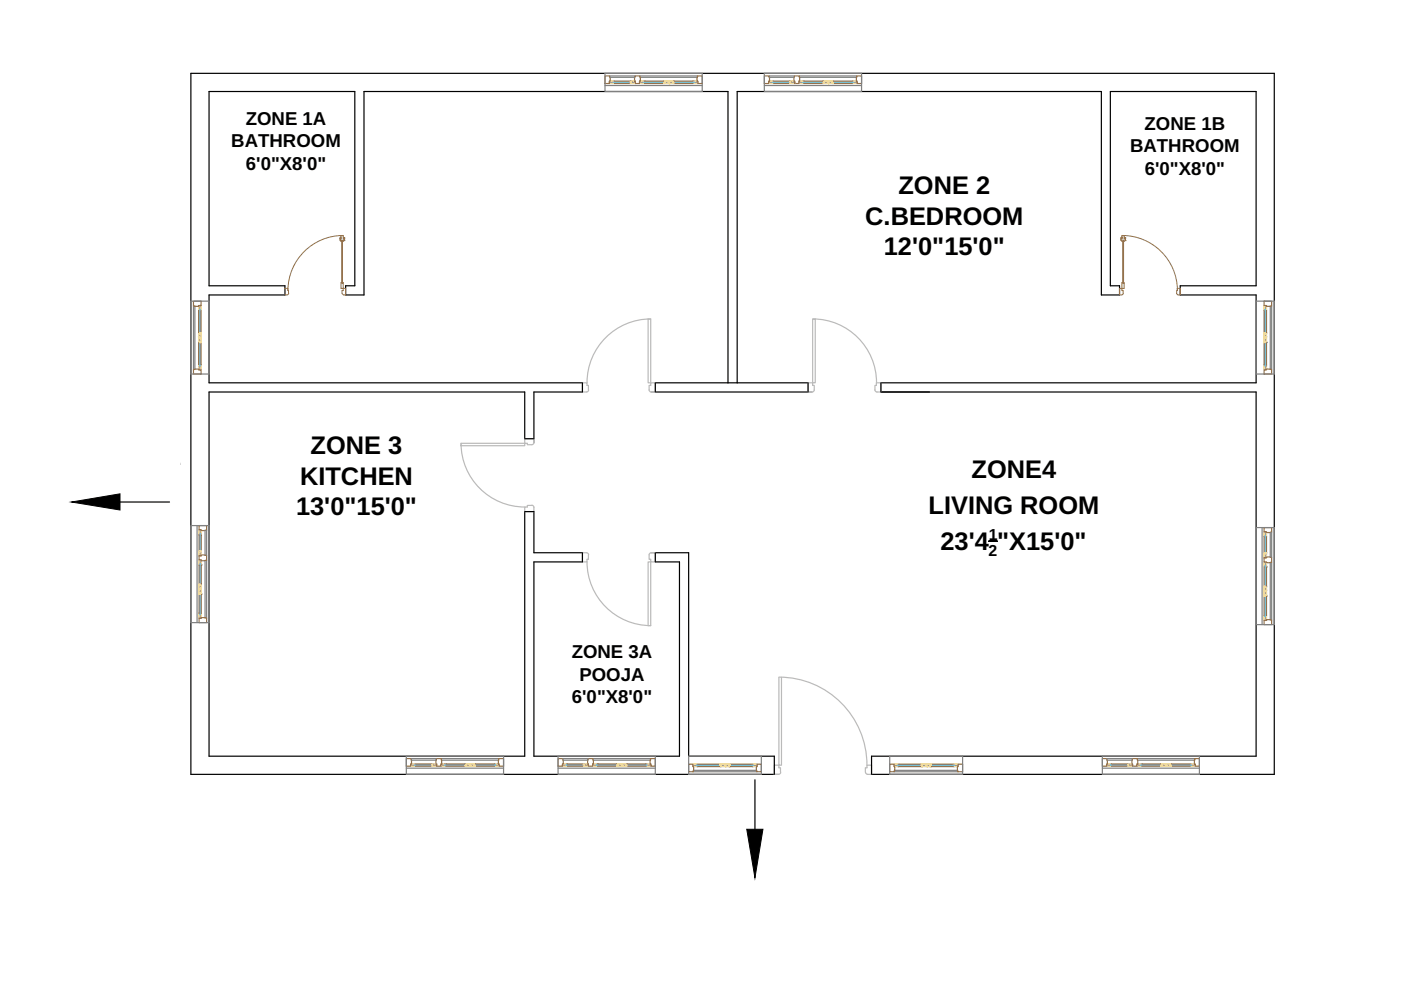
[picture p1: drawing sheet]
<svg xmlns="http://www.w3.org/2000/svg" width="297mm" height="210mm" viewBox="0 0 297 210" stroke-linecap="round" stroke-linejoin="round" font-family="sans-serif">
<defs><g id="words">
<g font-size="5.4">
<text x="190.5" y="41.2">ZONE 2</text>
<text x="183.5" y="47.7">C.BEDROOM</text>
<text x="187.4" y="54.2">12'0&quot;15'0&quot;</text>
<text x="65.9" y="96.3">ZONE 3</text>
<text x="206" y="101.3">ZONE4</text>
<text x="63.6" y="102.8">KITCHEN</text>
<text x="62.8" y="109.2">13'0&quot;15'0&quot;</text>
<text x="196.9" y="109">LIVING ROOM</text>
<text x="199.4" y="116.7">23'4 &quot;X15'0&quot;</text>
</g>
<g font-size="3.9">
<text x="52.1" y="26.5">ZONE 1A</text>
<text x="242.7" y="27.5">ZONE 1B</text>
<text x="49" y="31.3">BATHROOM</text>
<text x="52.1" y="36">6'0&quot;X8'0&quot;</text>
<text x="239.6" y="32.3">BATHROOM</text>
<text x="242.7" y="37">6'0&quot;X8'0&quot;</text>
<text x="121.2" y="139.6">ZONE 3A</text>
<text x="121.3" y="149.1">6'0&quot;X8'0&quot;</text>
<text x="122.9" y="144.4">POOJA</text>
</g>
<g font-size="3.4">
<text x="209.6" y="117.8">2</text>
<text x="209.6" y="114.5">1</text>
</g>
</g></defs>
<!-- layer: 0 -->
<path d="M138.9 81.2h32.4v1.9h-32.4zM154.3 81.2v-61.8h-77.1v43.1h-3.9v-1.9h1.9v-41.2h-30.9v41.2h16.1v1.9h-16.1v18.7h79.2v1.9h-10.3v9.9h-1.9v-9.9h-67v77.2h67v-51.8h1.9v8.7h10.3v1.9h-10.3v41.2h30.9v-41.2h-5.2v-1.9h7.1v43.1h18.2v3.9h-123.7v-148.6h229.7v148.6h-85.4v-3.9h81.5v-77.2h-79.5v-1.9h79.5v-18.7h-16.1v-1.9h16.1v-41.2h-30.9v41.2h2v1.9h-3.9v-43.1h-77.2v61.8M25.4 106.4h10.5M209.6 114.7h1.8M160.1 165.3v10.5" fill="none" stroke="#000" stroke-width=".25"/>
<!-- layer: door -->
<g fill="none" stroke="#bababa" stroke-width=".25">
<path d="M137.4 67.7h.6v13.5h-.6zM138 67.6a13.5 13.5 0 0 0-13.5 13.5M172.3 67.7h.5v13.5h-.5zM172.3 67.6a13.5 13.5 0 0 1 13.5 13.5M97.7 94a13.5 13.5 0 0 0 13.6 13.5M97.7 94h13.6v.5h-13.6zM113.2 93v.9v-.9h-1.9v1h.5v.3h.9l.3-.1 .2-.4M123.5 81.2h1v.5h.3v1l-.2 .4h-1.1zM138.1 83.1h-.3l-.2-.4v-1h.4v-.5h.9v1.9h-.9h.9M171.3 83.1h.9h-.9v-1.9h1v.5h.3v1l-.2 .4h-.2M185.8 81.2h1v1.9h-.9l-.3-.2-.1-1.2h.3zM112.7 107.2h-.9v.3h-.5v1h1.9v-.9"/>
<path d="M112.8 107.1l.2 .1 .2 .4M124.5 119.1a13.5 13.5 0 0 0 13.5 13.5M124.8 117.6l-.2-.3-1.1-.1v1.9h1v-.5h.3v-.9M137.4 119.1h.6v13.5h-.6zM138.1 117.2l-.3 .1-.2 .3M138.9 117.2h-.9h.9v1.9h-.9v-.5h-.4v-.9M165.7 143.6v18.6h-.6v-18.6a18.6 18.6 0 0 1 18.7 18.6M165.5 163.8v-1h-.4v-.6h-.9v2h.9h-.9M165.5 163.7v.3l-.4 .2M183.5 163.8v-1h.3v-.6h1v2h-.9M183.5 163.7l.2 .4 .3 .1"/>
</g>
<g fill="none" stroke="#95704a" stroke-width=".21">
<path d="M72.1 51h.1M72.2 50.5h.1M72.2 50.4h.1M72.2 50.3h.1M72.2 50.3v.2M72.2 50.4l-.1 .6v-.5M72.2 50.3l-.1 .2M72.3 50.3v.3M72.5 51.2h-.2v-1.2h.5v1.2h-.2M72.5 59.9h-.2v1.2h1v1.4h-.4M72.5 51l.1 .1-.1 8.9zM72.5 51h.1"/>
<path d="M72.6 59.9h.2v1.7h-.3v.6M72.8 49.9a11.7 11.7 0 0 0-11.8 11.7M72.8 50.3v.3M72.9 50.3h.1M72.9 50.5h.1M72.9 50.4h.1M72.9 50.3l.2 .2M72.9 50.4l.1 .6 .1-.5M72.9 51h.1M237.7 51h.1M237.8 50.3l-.2 .2 .1 .5 .1-.6M237.8 50.5h.1"/>
<path d="M237.8 50.4h.1M237.8 50.3h.1M237.8 50.3v.2M237.9 50.3v.3M237.9 49.9a11.7 11.7 0 0 1 11.7 11.7M238 51.2h-.1v-1.2h.4v1.2h-.1M238 59.9h-.1v1.7h.2v.6M238 51.1v8.9M238.1 51h.1M238.1 51l.1 9h-.1M238.1 51v.1M238.2 59.9h.1v1.2h-.9v1.4h.4"/>
<path d="M238.3 50.3v.3M238.4 50.5h.1M238.4 50.3l.1 .2M238.5 50.5h.1M238.5 50.4h.1M238.5 50.4l.1 .6M238.5 50.3l.2 .2M238.5 51h.1M238.6 50.5l-.1 .5M61.2 62.2l-.2-1.1h-.6v1.4h.5M61.2 62.2l-.3 .3M72.5 60.1h.1"/>
<path d="M72.6 62.2l.3 .3M238.1 60.1h.1M238.2 62.2l-.4 .3M249.5 62.2l.3 .3M249.5 62.2l.1-1.1h.6v1.4h-.4"/>
</g>
<!-- layer: pillars -->
<g fill="none" stroke="#808080" stroke-width=".25">
<path d="M128.3 15.6h20.6v3.8h-20.6zM128.3 18.1h20.6M129.3 16.1h5.3M129.4 16.4h5.1M135.7 16.1h12.2M135.8 16.4h12M162.1 15.6h20.6v3.8h-20.6zM162.1 18.1h20.6M163.1 16.1h5.3M163.2 16.4h5.1M169.5 16.1h12.2M169.5 16.4h12.1"/>
<path d="M40.5 63.9h3.8v15.4h-3.8zM41 64.9v13.4M41.3 65v13.2M42.3 77.5v.1M42.3 77.4h.1M42.3 77.3h.1M42.3 77v.1M42.3 76.7h.1M42.3 76.3h.1M42.3 76h.1M42.3 75.6l.1 .1M42.3 75.4l.1 .1"/>
<path d="M42.3 75.2v.1M42.3 74.9h.1M42.3 74.5h.1M42.3 74.4h.1M42.3 74.1l.1 .2M42.3 73.9l.1 .2M42.3 73.8h.1M42.3 73.4v.1M42.3 73.3h.1M42.3 73v.1M42.3 72.7h.1M42.3 70.5h.1"/>
<path d="M42.3 70.2h.1M42.3 69.8h.1M42.3 69.4h.1M42.3 69.3h.1M42.3 69.1l.1 .1M42.3 68.7l.1 .1M42.3 68.5l.1 .1M42.3 68.3v.1M42.3 68h.1M42.3 67.8h.1M42.3 67.6h.1M42.3 67.2v.1"/>
<path d="M42.3 66.9h.1M42.3 66.5v.1M42.3 66.1l.1 .2M42.3 65.9l.1 .2M42.3 65.8h.1M42.3 77.5h.1M42.3 77.3l.1 .1M42.3 77.2h.1M42.3 76.8h.1M42.3 76.6l.1 .1-.1-.1M42.3 76.4v.1M42.3 76.4h.1"/>
<path d="M42.3 76.2l.1 .1M42.3 76l.1 .1M42.3 75.7l.1 .1M42.3 75.7h.1M42.3 75.5l.1 .1M42.3 75.5h.1M42.3 75.3l.1 .1M42.3 75.2l.1 .1-.1-.1M42.3 75.1l.1 .1M42.3 75l.1 .1M42.3 74.9l.1 .1M42.3 74.7l.1 .2-.1-.1"/>
<path d="M42.3 74.6l.1 .1M42.3 74.6h.1M42.3 74.4l.1 .1M42.3 74.3h.1M42.3 74.1l.1 .1M42.3 74l.1 .1M42.3 73.9h.1M42.3 73.8l.1 .1M42.3 73.6l.1 .2-.1-.1M42.3 73.5l.1 .1M42.3 73.3l.1 .2M42.3 73.2l.1 .1"/>
<path d="M42.3 72.8l.1 .1M42.3 72.6l.1 .1h-.1M42.3 72.4v.1M42.3 70.7h.1M42.3 70.2l.1 .1M42.3 70l.1 .2-.1-.1M42.3 69.9h.1M42.3 69.7l.1 .1M42.3 69.5l.1 .1M42.3 69.5h.1M42.3 69.2h.1M42.3 69l.1 .1"/>
<path d="M42.3 68.9l.1 .2M42.3 68.8l.1 .1M42.3 68.6l.1 .1M42.3 68.4l.1 .1M42.3 68.3l.1 .1M42.3 68.2l.1 .1M42.3 68.1l.1 .1M42.3 68l.1 .1M42.3 67.9l.1 .1M42.3 67.7l.1 .1M42.3 67.4h.1M42.3 67.3l.1 .1"/>
<path d="M42.3 67.1l.1 .2-.1-.1M42.3 67l.1 .1M42.3 66.9l.1 .1M42.3 66.7l.1 .2M42.3 66.3l.1 .1M42.3 66.1l.1 .1M42.3 66l.1 .1M42.3 65.9h.1M42.3 65.7l.1 .1-.1-.1M42.4 70.8h.1M42.4 65.6h.1M42.4 72.4h.1"/>
<path d="M42.4 76.9h.1M42.4 76.6h.1M42.4 76.2h.1M42.4 75.8v.1M42.4 75.1v.1M42.4 74.7v.1M42.4 73.6v.1M42.4 72.9v.1M42.4 72.6h.1M42.4 70.4h.1M42.4 70v.1M42.4 69.7h.1"/>
<path d="M42.4 68.9v.1M42.4 68.2v.1M42.4 67.5h.1M42.4 67.1v.1M42.4 66.7v.1M42.4 66.4h.1M42.4 65.7h.1M42.4 77.1v.1M42.4 77v.1M42.4 75.9v.1M42.4 73.2h.1M42.4 73v.1"/>
<path d="M42.4 70.6v.1M42.4 70.5h.1M42.4 69.4h.1M42.4 67.7h.1M42.4 67.5v.1M42.4 66.6v.1M42.4 66.5v.1M266.3 63.9h3.9v15.4h-3.9zM268.2 77.3h.1M268.2 76.9h.1M268.2 76.6h.1M268.2 76.2h.1"/>
<path d="M268.2 75.8v.1M268.2 75.1v.1M268.2 74.9h.1M268.2 74.7v.1M268.2 74.4h.1M268.2 73.6v.1M268.2 73.3h.1M268.2 72.9v.1M268.2 72.6h.1M268.2 70.8h.1M268.2 70.4h.1M268.2 70v.1"/>
<path d="M268.2 69.7h.1M268.2 69.3h.1M268.2 68.9v.1M268.2 68.4h.1M268.2 68.2v.1M268.2 67.8v.1M268.2 67.5h.1M268.2 67.1v.1M268.2 66.7v.1M268.2 66.4h.1M268.2 65.7h.1M268.2 77.1v.1"/>
<path d="M268.2 75.9v.1M268.2 73.2h.1M268.2 70.6v.1M268.2 69v.1M268.2 67.7h.1M268.2 66.6v.1M268.2 65.6h.1M268.3 72.4h-.1M268.3 77.6h.1M268.3 77.4h.1M268.3 77v.1M268.3 76.7h.1"/>
<path d="M268.3 76.3h.1M268.3 76h.1M268.3 75.6l-.1 .1M268.3 75.4l-.1 .1M268.3 75.2v.1M268.3 74.5h.1M268.3 74.1l-.1 .2M268.3 73.9l-.1 .2M268.3 73.8h.1M268.3 73.4v.1M268.3 73v.1M268.3 72.7h.1"/>
<path d="M268.3 70.5h.1M268.3 70.2h.1M268.3 69.8h.1M268.3 69.4h.1M268.3 69.1l-.1 .1M268.3 68.7l-.1 .1M268.3 68.5l-.1 .1M268.3 68h.1M268.3 67.6h.1M268.3 67.2v.1M268.3 66.9h.1M268.3 66.5v.1"/>
<path d="M268.3 66.1l-.1 .2M268.3 65.9l-.1 .2M268.3 65.8h.1M268.3 77.5v.1M268.3 77.5h-.1M268.3 77.4h-.1M268.3 77.3l-.1 .1M268.3 77.2h-.1M268.3 77l-.1 .1M268.3 76.9l-.1 .1M268.3 76.8h-.1M268.3 76.6l-.1 .1"/>
<path d="M268.3 76.6h-.1M268.3 76.4v.1M268.3 76.4h-.1M268.3 76.2l-.1 .1M268.3 76l-.1 .1M268.3 75.9l-.1 .1M268.3 75.7l-.1 .1M268.3 75.7h-.1M268.3 75.5l-.1 .1M268.3 75.5h-.1M268.3 75.3l-.1 .1M268.3 75.1l-.1 .2 .1-.1"/>
<path d="M268.3 75l-.1 .1M268.3 74.9l-.1 .1M268.3 74.7l-.1 .2M268.3 74.6l-.1 .1M268.3 74.6h-.1M268.3 74.4l-.1 .1M268.3 74.3h-.1M268.3 74.1l-.1 .1M268.3 74l-.1 .1M268.3 73.9h-.1M268.3 73.8l-.1 .1M268.3 73.7l-.1 .1"/>
<path d="M268.3 73.6l-.1 .1M268.3 73.5l-.1 .1M268.3 73.4l-.1 .1M268.3 73.3l-.1 .1M268.3 73.2l-.1 .1M268.3 73l-.1 .1M268.3 72.9l-.1 .1M268.3 72.8l-.1 .1M268.3 72.6l-.1 .1M268.3 72.4v.1M268.3 70.7h-.1M268.3 70.5h-.1"/>
<path d="M268.3 70.4l-.1 .1M268.3 70.2l-.1 .1M268.3 70.1l-.1 .1M268.3 70l-.1 .1M268.3 69.9h.1M268.3 69.9h-.1M268.3 69.7l-.1 .1M268.3 69.7h-.1M268.3 69.5l-.1 .1M268.3 69.5h-.1M268.3 69.3l-.1 .1M268.3 69.2h-.1"/>
<path d="M268.3 69l-.1 .1M268.3 68.8l-.1 .1M268.3 68.6l-.1 .1M268.3 68.6h-.1M268.3 68.4l-.1 .1M268.3 68.2l-.1 .1M268.3 68.1l-.1 .1M268.3 68l-.1 .1M268.3 67.9l-.1 .1M268.3 67.8l-.1 .2M268.3 67.7l-.1 .1M268.3 67.5l-.1 .1"/>
<path d="M268.3 67.3l-.1 .1M268.3 67.2l-.1 .1M268.3 67.1l-.1 .1M268.3 67h.1M268.3 66.9l-.1 .1M268.3 66.8l-.1 .1M268.3 66.7l-.1 .1M268.3 66.5l-.1 .1M268.3 66.4l-.1 .1M268.3 66.3l-.1 .1M268.3 66.1l-.1 .1M268.3 66l-.1 .1"/>
<path d="M268.3 65.9h-.1M268.3 65.7l-.1 .1M269.3 65v13.2M269.6 64.9v13.4M40.5 111.4h3.8v20.6h-3.8zM41.8 111.4v20.6M43.5 112.5v5.2M43.5 118.9v12.1M43.8 112.4v5.3M43.8 118.8v12.2M266.3 111.9h3.9v20.5h-3.9zM267.6 111.9v20.5"/>
<path d="M269.3 112.9v5.2M269.3 119.3v12.1M269.6 112.8v5.4M269.6 119.2v12.3M86.1 160.3h20.7v3.9h-20.7zM86.1 162.9h20.7M87.2 160.8h5.3M87.2 161.2h5.2M93.6 160.8h12.1M93.6 161.2h12.1M118.3 160.3h20.6v3.9h-20.6zM118.3 162.9h20.6"/>
<path d="M119.3 160.8h5.4M119.4 161.2h5.2M125.7 160.8h12.2M125.8 161.2h12M146 160.3h15.4v3.9h-15.4zM147 163.6h13.4M147.1 163.3h13.3M147.7 162.3h.1M147.7 162.2l.2 .1M147.8 162.2h.1M147.9 162.2h.1M148 162.2v.1"/>
<path d="M148 162.2l.1 .1M148.1 162.3h.1M148.2 162.3l-.1-.1 .2 .1M148.3 162.2h.1M148.3 162.2l.1 .1M148.4 162.2l.1 .1M148.5 162.2v.1M148.5 162.2l.2 .1M148.6 162.2h.1M148.7 162.2h.1M148.8 162.3h.1M148.8 162.2h.1"/>
<path d="M149 162.2h.1M149.1 162.2v.1M149.1 162.2l.2 .1M149.2 162.2l.2 .1M149.3 162.2l.1 .1M149.4 162.2l.1 .1M149.5 162.2v.1M149.6 162.3h.1M149.6 162.3v-.1l.1 .1M149.7 162.2h.1M149.8 162.3h.1M149.9 162.2v.1"/>
<path d="M150 162.2l.1 .1M150.1 162.2h.1M150.2 162.2l.1 .1M150.3 162.3h.1M150.3 162.2l.1 .1M150.4 162.2l.1 .1M150.5 162.2h.1M150.5 162.2l.1 .1M150.6 162.2l.1 .1M150.7 162.2l.1 .1M150.8 162.2l.2 .1M151 162.2v.1"/>
<path d="M151 162.3h.1M151 162.2l.2 .1M151.1 162.2l.1 .1M151.2 162.2h.1M151.3 162.3h.1M151.4 162.3h.1M151.4 162.2h.1M151.6 162.2v.1M151.6 162.2h.1M151.8 162.3h.1M151.8 162.2v.1M151.8 162.2h.1"/>
<path d="M151.9 162.2h.1M152 162.2v.1M152 162.2l.1 .1M152.1 162.3h.1M152.2 162.3l-.1-.1 .2 .1M152.2 162.2h.1M152.4 162.3h.1M152.5 162.2v.1M152.5 162.2l.2 .1M152.6 162.2h.1M152.7 162.2l.1 .1M152.9 162.3h.1"/>
<path d="M154.6 162.3h.1M154.6 162.2v.1M154.6 162.2l.2 .1M154.7 162.2l.1 .1M154.8 162.2h.1M154.9 162.2v.1M154.9 162.2l.1 .1M155 162.3h.1M155 162.2l.2 .1M155.1 162.2l.1 .1M155.2 162.2h.1M155.2 162.2l.2 .1"/>
<path d="M155.4 162.3h.1M155.4 162.2l.1 .1M155.4 162.2l.2 .1M155.5 162.2h.1M155.6 162.2l.2 .1M155.7 162.2l.1 .1M155.8 162.2l.1 .1M155.9 162.2l.1 .1M156 162.2v.1M156 162.2l.2 .1M156.1 162.2l.2 .1M156.2 162.2l.1 .1"/>
<path d="M156.3 162.2l.1 .1M156.5 162.2v.1M156.5 162.2l.1 .1M156.6 162.2h.1M156.7 162.2l.1 .1M156.8 162.3h.1M156.8 162.2l.1 .1M156.9 162.2l.1 .1M157 162.2h.1M157.1 162.2v.1M157.1 162.2l.1 .1M157.2 162.2l.1 .1"/>
<path d="M157.3 162.2l.1 .1M157.3 162.2l.2 .1M157.5 162.2v.1M157.6 162.3h.1M157.6 162.2l.1 .1M157.7 162.2h.1M157.8 162.3h.1M157.9 162.3h.1M157.9 162.2l.2 .1M158 162.2l.1 .1M158.1 162.2h.1M158.2 162.2h.1"/>
<path d="M158.3 162.3h.1M158.3 162.2l.1 .1M158.3 162.2l.2 .1M158.4 162.2h.1M158.5 162.2v.1M158.5 162.2l.1 .1M158.6 162.2l.1 .1M158.7 162.2v.1M158.7 162.2l.1 .1M158.8 162.2l.2 .1M159 162.3h.1M159 162.2l.1 .1"/>
<path d="M159.1 162.2l.1 .1M159.1 162.2h.1M159.2 162.2l.1 .1M159.4 162.3h.1M159.4 162.2l.1 .1M159.4 162.2l.2 .1M159.5 162.2h.1M159.6 162.2h.1M188.6 160.3h15.5v3.9h-15.5zM189.6 163.6h13.5M189.7 163.3h13.3M190.4 162.3h.1"/>
<path d="M190.4 162.2l.1 .1M190.5 162.3h.1M190.5 162.2h.1M190.7 162.2v.1M190.7 162.2l.1 .1M190.8 162.2v.1M190.9 162.3h.1M190.9 162.2h.1M191 162.2h.1M191.1 162.2v.1M191.1 162.2l.1 .1M191.2 162.3h.1"/>
<path d="M191.3 162.3l-.1-.1 .2 .1M191.3 162.2h.1M191.5 162.3h.1M191.5 162.2l.1 .1M191.6 162.2v.1M191.6 162.2l.2 .1M191.7 162.2h.1M191.8 162.2l.1 .1M191.9 162.2v.1M192 162.3h.1M192 162.2l.1 .1M192 162.2l.2 .1"/>
<path d="M192.1 162.2h.1M192.2 162.2v.1M192.2 162.2l.2 .1M192.3 162.2l.1 .1M192.4 162.2l.1 .1M192.4 162.2l.2 .1M192.6 162.2l.1 .1M192.7 162.3h.1M192.7 162.2l.1 .1M192.8 162.2l.1 .1M192.8 162.2h.1M193 162.3h.1"/>
<path d="M193 162.2l.1 .1M193.1 162.2l.1 .1M193.2 162.2h.1M193.3 162.2v.1M193.3 162.2l.1 .1M193.4 162.3h.1M193.4 162.2l.1 .1M193.5 162.2h.1M193.6 162.2l.1 .1M193.7 162.2v.1M193.8 162.3h.1M193.8 162.2l.1 .1"/>
<path d="M193.9 162.2h.1M194 162.3h.1M194.1 162.3h.1M194.2 162.3l-.1-.1 .2 .1M194.3 162.2h.1M194.4 162.3h.1M194.4 162.2l.1 .1M194.5 162.2v.1M194.6 162.2l.1 .1M194.6 162.2h.1M194.7 162.2h.1M194.9 162.3h.1"/>
<path d="M194.9 162.2h.1M195 162.2h.1M195.1 162.2l.1 .1M195.2 162.2l.1 .1M195.2 162.2l.2 .1M195.3 162.2l.1 .1M195.4 162.2l.1 .1M195.5 162.2v.1M197.2 162.2h.1M197.2 162.3h.1M197.3 162.2h.1M197.4 162.3h.1"/>
<path d="M197.4 162.2l.1 .1M197.4 162.2h.1M197.5 162.2h.1M197.6 162.2l.1 .1M197.7 162.2l.1 .1M197.8 162.2l.1 .1M197.9 162.2l.1 .1M198 162.2l.1 .1M198.1 162.2v.1M198.2 162.2l.1 .1M198.2 162.2h.1M198.3 162.2l.1 .1"/>
<path d="M198.4 162.2l.1 .1M198.5 162.3h.1M198.5 162.2l.1 .1M198.5 162.2l.2 .1M198.6 162.2h.1M198.7 162.2l.1 .1M198.8 162.2l.1 .1M198.8 162.2l.2 .1M198.9 162.2l.1 .1M199 162.2l.1 .1M199.1 162.2l.1 .1M199.2 162.3h.1"/>
<path d="M199.2 162.2l.1 .1M199.3 162.2l.1 .1M199.3 162.2h.1M199.5 162.3h.1M199.5 162.2l.1 .1M199.6 162.3h.1M199.6 162.2l.1 .1M199.7 162.2l.1 .1M199.7 162.2h.1M199.8 162.2l.1 .1M199.9 162.3h.1M199.9 162.2l.1 .1"/>
<path d="M200 162.2l.1 .1M200.1 162.2h.1M200.2 162.2v.1M200.2 162.2l.2 .1M200.3 162.2l.1 .1M200.4 162.2l.1 .1M200.4 162.2l.2 .1M200.6 162.2v.1M200.7 162.3h.1M200.7 162.2l.1 .1M200.8 162.2h.1M200.9 162.2l.1 .1"/>
<path d="M201 162.2v.1M201 162.3h.1M201 162.2l.2 .1M201.1 162.2l.1 .1M201.2 162.2h.1M201.3 162.2v.1M201.3 162.2l.1 .1M201.4 162.3h.1M201.4 162.2h.1M201.5 162.2h.1M201.6 162.2l.1 .1M201.7 162.2l.1 .1"/>
<path d="M201.8 162.2v.1M201.8 162.2l.1 .1M201.9 162.2l.1 .1M202 162.2l.1 .1M202.1 162.2v.1M202.1 162.3h.1M202.1 162.2l.2 .1M202.2 162.2h.1M233.7 160.3h20.6v3.9h-20.6zM233.7 162.9h20.6M234.7 160.8h5.4M234.8 161.2h5.2"/>
<path d="M241.1 160.8h12.2M241.2 161.2h12"/>
</g>
<g fill="none" stroke="#989898" stroke-width=".25">
<path d="M129.3 17.2l-.1 .2M129.5 17.2l-.3 .3M129.6 17.2l-.4 .5M129.8 17.2l-.5 .5M130 17.2l-.5 .5M130 17.2h.1M130.1 17.4l.2-.2-.5 .5M130.1 17.2l-.5 .5M130.1 17.5l-.2 .2M130.1 17.2l-.1 .1M130.2 17.2l-.2 .2 .2-.2M130.2 17.4h.1"/>
<path d="M130.3 17.3l-.2 .1 .2-.1M130.3 17.7h-.1M130.3 17.5l-.2 .2M130.3 17.4h-.1M133.6 17.4l.3-.2-.2 .2M133.7 17.2h-.1M133.8 17.2l-.2 .1M133.8 17.5l-.2 .2M133.9 17.4h.1M133.9 17.4h-.1M133.9 17.2l-.1 .2M134.1 17.2l-.2 .3"/>
<path d="M134.2 17.2l-.4 .5M134.4 17.2l-.5 .5M134.5 17.2l-.4 .5M134.7 17.7h.1M134.7 17.5l-.2 .2M134.7 17.4l-.3 .3M134.7 17.2l-.5 .5M135.6 17.2l.5 .5M135.6 17.4l.3 .3M135.6 17.5l.2 .2M135.6 17.7h.1M135.8 17.2l.4 .5"/>
<path d="M135.9 17.2l.5 .5M136.1 17.2l.4 .5M136.2 17.2l.2 .3M136.4 17.2v.1M136.4 17.2l.3 .2M136.4 17.3l.1 .1M136.5 17.5l.2 .2M136.5 17.2l.2 .1M136.6 17.4l-.2-.1 .2 .1M136.6 17.2l.1 .1M136.7 17.2h.1M140.8 17.2h.1"/>
<path d="M140.8 17.4l.2-.1-.2 .1M140.8 17.5h.1M140.8 17.2v.1M140.9 17.2l-.1 .2M140.9 17.2l-.1 .2 .2-.2M140.9 17.5l-.1 .2M141 17.4h.1M141 17.4h-.1M141.1 17.2l-.2 .2M141.2 17.2l-.2 .3M141.4 17.2l-.5 .5M141.5 17.2l-.4 .5"/>
<path d="M141.6 17.3l-.4 .4M141.6 17.2h.1M141.6 17.4l-.2 .3M141.7 17.5l-.2 .2M141.7 17.2l-.1 .2M141.9 17.2l-.2 .2M141.9 17.5l-.1 .2M142 17.6l-.1 .1M142 17.2l-.4 .5M142.2 17.2l-.3 .3M142.4 17.2l-.4 .4M142.5 17.2l-.5 .5"/>
<path d="M142.6 17.2l.2 .2-.2-.2M142.6 17.3l.1 .1M142.6 17.2l-.4 .5M142.6 17.4l-.3 .3M142.7 17.2l.1 .2M142.7 17.5l-.2 .2M142.7 17.4l-.1-.1 .2 .1M142.7 17.2l.1 .1M142.8 17.2h.1M142.8 17.5l-.2 .2M142.8 17.6v.1M146.9 17.2l.2 .2-.2-.2"/>
<path d="M146.9 17.4h.1M146.9 17.5l.2 .2M146.9 17.7h.1M146.9 17.3l.2 .1M146.9 17.3l.1 .1M146.9 17.2l.3 .2-.2-.2M147 17.5l.2 .2M147 17.2l.2 .1M147.1 17.2h.1M147.2 17.3l.3 .4M147.2 17.4l.2 .3M147.2 17.2l.5 .5"/>
<path d="M147.4 17.2l.5 .5M147.5 17.2l.5 .5M147.7 17.2l.3 .3M147.8 17.2l.2 .2M163.1 17.2l-.1 .2M163.3 17.2l-.3 .3M163.4 17.2l-.4 .5M163.6 17.2l-.5 .5M163.7 17.2l-.5 .5M163.8 17.3l.1-.1-.5 .5M163.8 17.2h.1M163.9 17.4l.1-.2-.5 .5"/>
<path d="M163.9 17.5l-.2 .2M164 17.2l-.2 .2 .2-.2M164 17.4h.1M164 17.3v.1M164 17.7h.1M164 17.5l-.1 .2M167.4 17.4l.2-.2-.1 .2M167.5 17.2h-.1M167.6 17.2l-.2 .1M167.6 17.5l-.2 .2M167.6 17.4h.1M167.6 17.3v.1"/>
<path d="M167.7 17.2l-.1 .1M167.9 17.2l-.3 .3M168 17.2l-.4 .5M168.2 17.2l-.5 .5M168.3 17.2l-.4 .5M168.5 17.7h-.1M168.5 17.5l-.2 .2M168.5 17.4l-.4 .3M168.5 17.2l-.5 .5M169.4 17.2l.5 .5M169.4 17.4l.3 .3M169.4 17.5l.2 .2"/>
<path d="M169.4 17.7h.1M169.5 17.2l.5 .5M169.7 17.2l.5 .5M169.8 17.2l.5 .5M170 17.2l.2 .3M170.1 17.2l.1 .1M170.2 17.2l.2 .2M170.2 17.3l.1 .1M170.3 17.5l.1 .2M170.3 17.2l.1 .1M170.3 17.4l-.1-.1 .2 .1M170.4 17.2h.1"/>
<path d="M174.5 17.2v.1M174.5 17.3l.2-.1-.2 .2M174.6 17.5h-.1M174.7 17.2l-.2 .2 .3-.2M174.7 17.5l-.2 .2M174.8 17.4h.1M174.8 17.2l-.2 .2M175 17.2l-.2 .3M175.2 17.2l-.5 .5M175.3 17.2l-.5 .5M175.3 17.3l-.3 .4M175.4 17.2h-.1"/>
<path d="M175.5 17.5l-.2 .2M175.5 17.2l-.1 .2M175.7 17.2l-.6 .5M175.7 17.5l-.1 .2M175.8 17.6l-.1 .1M175.8 17.2l-.4 .5M176 17.2l-.3 .3M176.1 17.2l-.3 .4M176.3 17.2l-.5 .5M176.4 17.3l.2 .1M176.4 17.4h.1M176.4 17.4l-.3 .3"/>
<path d="M176.5 17.5l-.2 .2M176.6 17.2h.1M176.6 17.4l-.2-.2 .2 .2-.2-.2-.5 .5M176.6 17.3l-.1-.1 .1 .1M176.6 17.5l-.2 .2M176.6 17.6v.1M180.7 17.2l.2 .2zM180.7 17.4h.1M180.7 17.5l.2 .2M180.7 17.7h.1M180.7 17.3l.1 .1M180.8 17.5l.2 .2"/>
<path d="M180.8 17.2l.1 .1M180.9 17.2h.1M180.9 17.3l.4 .4M180.9 17.4l.3 .3M181 17.2l.5 .5M181.1 17.2l.6 .5M181.3 17.2l.4 .5M181.4 17.2l.3 .3M181.6 17.2l.1 .2M42.1 77.4l.5 .4M42.1 65.8h.1M42.1 65.4l.2 .3"/>
<path d="M42.1 70.5h.1M42.1 72.6h.1M42.1 71.4h.1M42.1 77.9l.5 .5M42.1 78.1l.3 .3M42.1 78.2l.2 .2M42.1 77.8l.5 .5M42.1 77.7l.5 .4M42.1 77.5l.5 .5M42.1 77.5l.1 .1M42.1 65.5l.2 .3M42.1 65.2l.5 .5"/>
<path d="M42.1 65.1l.5 .4M42.1 64.9l.5 .5M42.1 64.8l.5 .4M42.1 65.7l.1 .1M42.1 65.6l.2 .2M42.2 77.4l.1 .1M42.2 70.8l.1-.2-.2 .3M42.2 72.4l.1 .2M42.2 77.6l-.1-.2 .2 .2M42.2 72.4h.1M42.2 65.6l.1 .1M42.2 70.5l-.1 .2"/>
<path d="M42.2 72.6l-.1-.1 .2 .1M42.3 70.5l-.1 .3M42.3 77.4h.1M42.3 64.8l.3 .3M42.3 70.8h.1M42.3 70.7h.1M42.4 77.5l.2 .2M42.4 65.8h.1M42.4 65.7l.2 .1M42.4 71.7l-.3 .3M42.5 77.4l.1 .1M42.5 64.8l.1 .2"/>
<path d="M42.5 70.5l-.1 .1M42.6 77.4h.1M42.6 64.8h.1M42.6 72l-.4 .4 .1 .2-.2-.2M42.6 70.5l-.5 .5M42.6 70.7l-.5 .5M42.6 70.8l-.5 .5M42.6 71l-.5 .6M42.6 71.1l-.5 .6M42.6 71.3l-.5 .6M42.6 71.4l-.2 .3M42.6 71.6l-.5 .6"/>
<path d="M42.6 71.8h.1M42.6 71.8l-.5 .5M42.6 72.1l-.3 .3M42.6 72.3l-.2 .2M42.6 72.4l-.2 .2M42.6 72.6h.1M268 72l.5 .4-.2 .2 .2-.2M268 70.5l.5 .5M268 77.4h.1M268 64.8h.1M268 70.7l.5 .5M268 70.8l.5 .5"/>
<path d="M268 71l.4 .4M268 71.1l.5 .6M268 71.3l.3 .3M268 71.4l.3 .3M268 71.6l.2 .2M268 71.8h.1M268 71.8l.5 .5M268 72.1l.3 .3M268 72.3l.2 .2M268 72.4l.2 .2M268 72.6h.1M268.1 71.8l.4 .4"/>
<path d="M268.2 70.5v.1M268.2 77.5l-.2 .2M268.2 77.4l-.2 .1M268.2 65.8h.1M268.2 65.7l-.1 .1M268.2 64.8l-.2 .2M268.2 71.7l.3 .3M268.3 71.6l.2 .3M268.3 65.7l.1-.1-.1 .2M268.3 70.8h.1M268.3 70.6l.1 .2-.1-.2M268.3 77.6l-.3 .2"/>
<path d="M268.3 65.6h.1M268.3 70.7l.2 .2M268.4 70.5l.1 .3M268.4 72.6h.1M268.4 77.4h-.1M268.4 64.8l-.4 .3M268.4 72.4h-.1M268.4 71.4l.1 .2M268.4 72.4l-.1 .2M268.5 65.8h.1M268.5 77.4l-.2 .1M268.5 71.4h.1"/>
<path d="M268.5 77.4l-.1 .2M268.5 72.6h.1M268.5 78.2l-.1 .2M268.5 78.1l-.3 .3M268.5 77.9l-.4 .5M268.5 77.8l-.5 .5M268.5 77.7l-.5 .4M268.5 77.5l-.5 .5M268.5 77.5v.1M268.5 77.4l-.2 .2M268.5 65.5l-.2 .2M268.5 65.4l-.2 .2"/>
<path d="M268.5 65.2l-.5 .5M268.5 65.1l-.5 .4M268.5 64.9l-.5 .5M268.5 64.8l-.5 .4M268.5 65.8h-.1M268.5 65.7l-.1 .1M268.5 65.6l-.2 .2M268.5 70.6l-.1-.1 .1 .2M42.2 113.3v.1M42.2 117.8h.1M42.2 118.7v.1M42.2 113.2l.2 .2"/>
<path d="M42.2 113l.2 .3M42.2 112.9l.5 .5M42.2 112.7l.5 .5M42.2 112.6l.5 .5M42.2 112.5l.5 .4M42.2 117.7l.2 .1M42.2 117.5l.3 .3M42.2 117.4l.5 .4M42.2 117.2l.5 .5M42.2 117l.5 .5M42.2 116.9l.5 .5M42.2 112.3l.5 .5"/>
<path d="M42.2 116.8l.3 .2M42.4 119.8h.1M42.4 118.7l-.2 .2M42.4 112.3l.3 .3M42.4 116.8h.1M42.4 119.6l-.2 .2M42.5 113.3v.1M42.5 117h.1M42.5 116.8l.2 .1M42.5 113.2l.1 .2M42.5 117l.2 .2M42.5 116.9v.1"/>
<path d="M42.5 118.7l-.3 .4M42.5 119.6h.1M42.5 112.3l.2 .2M42.5 113.2l.2 .1M42.6 117l-.1-.1 .1 .1M42.6 117l.1 .1M42.6 116.8h.1M42.7 119.8h.1M42.7 119.6l-.2 .2 .2-.1M42.7 119.5l-.2 .2M42.7 119.4l-.2 .2M42.7 119.2l-.5 .5"/>
<path d="M42.7 119.1l-.5 .4M42.7 118.9l-.5 .5M42.7 118.7l-.5 .5M42.7 119.6l-.2 .2M268 119.2h.1M268 113.8h.1M268 113.6l.2 .2M268 113.5l.2 .2M268 113.3l.5 .5M268 113.2l.4 .4M268 113l.5 .5M268 112.9l.5 .4"/>
<path d="M268 118.2l.1 .1M268 118.1l.2 .2M268 117.9l.4 .4M268 117.8l.5 .5M268 117.6l.5 .5M268 117.5l.5 .5M268 117.3l.5 .5M268.1 112.7l.4 .5M268.1 117.2l.1 .2M268.2 117.2h.1M268.2 119.2l-.2 .2M268.2 112.7l.3 .3"/>
<path d="M268.3 117.4l.2 .3M268.3 113.8h.1M268.3 117.4h.1M268.3 117.3l.1 .1-.1-.1M268.3 113.7l.1 .1M268.3 113.6l.2 .2M268.3 117.2l.2 .3M268.3 117.2l.2 .2M268.4 117.4h.1M268.4 119.2l-.4 .3M268.4 120h-.1M268.4 112.7l.1 .2"/>
<path d="M268.4 113.6l.1 .2M268.4 117.2l.1 .1M268.4 113.6h.1M268.5 120l-.2 .2 .2-.2M268.5 117.2h.1M268.5 119.9l-.2 .2M268.5 119.8l-.2 .2M268.5 119.6l-.5 .5M268.5 119.5l-.5 .4M268.5 119.3l-.5 .5M268.5 119.2l-.5 .4M42.2 123.9l.5 .4"/>
<path d="M42.2 124.2l.5 .5M42.2 125.3l.4 .4-.1 .3 .2-.3M42.2 125.4l.3 .4M42.2 124l.5 .5M42.2 124.3l.4 .4M42.2 124.5l.3 .3M42.2 124.6l.2 .3M42.2 124.8l.2 .2M42.2 124.9l.5 .6M42.2 125.1v.1M42.2 125.2l.5 .4M42.2 125.6l.2 .2"/>
<path d="M42.2 125.7l.2 .3M42.2 125.9v.1M42.3 123.9h.1M42.4 130.1l-.2 .1M42.4 130.2l-.2 .2M42.4 124.9l.3 .3M42.4 125.1l.3 .2M42.5 130.1h.1M42.5 124.1h.1M42.5 123.9l.1 .2M42.5 123.9l.2 .2M42.5 124.8l.2 .2"/>
<path d="M42.5 124.1l.2 .1M42.5 123.9l.2 .1-.1-.1M42.5 124.7l.2 .2M42.6 130.1l-.1 .1M42.6 125.7l-.1 .2M42.6 123.9h.1M42.7 130.1l-.2 .2M42.7 124l-.2-.1 .2 .2M42.7 126h.1M42.7 125.8l-.2 .2 .2-.1M42.7 131l-.2 .1M42.7 130.8l-.3 .3"/>
<path d="M42.7 130.7l-.5 .4M42.7 130.5l-.5 .5M42.7 130.4l-.5 .4M42.7 130.2l-.5 .5M42.7 130.1l-.5 .4M42.7 130.2v.1M42.7 125.9l-.1 .1M268 125.7l.5 .5-.2 .2 .2-.2M268 124.3l.5 .5M268 130.5h.1M268 124.4l.5 .5M268 124.6l.5 .5"/>
<path d="M268 124.8l.4 .4M268 124.9l.3 .3M268 125.1l.3 .2M268 125.2l.3 .2M268 125.4l.5 .3M268 125.5l.1 .1M268 125.6l.5 .4M268 125.9l.3 .3M268 126l.2 .3M268 126.2l.2 .2M268 126.3l.1 .1M268.1 125.5l.4 .4"/>
<path d="M268.2 124.3h.1M268.2 130.6l-.2 .2M268.2 130.5l-.2 .2M268.2 120l-.1 .2M268.3 125.4l.2 .2M268.3 120.1l.1-.1-.1 .2M268.3 124.5h.1M268.3 124.3l.1 .2-.1-.1M268.3 126.3l.1-.1-.1 .1M268.3 125.2l.2 .2M268.4 124.3l.1 .1M268.4 130.5h-.1"/>
<path d="M268.4 124.5l.1 .1M268.4 126.2h-.1M268.4 125.2l.1 .1M268.4 126.4l.1-.1-.1 .1M268.4 126.2l-.1 .1M268.4 130.5l-.1 .1M268.5 124.3h.1M268.5 125.1v.1M268.5 130.5l-.1 .2M268.5 120.2h.1M268.5 120.1v.1M268.5 124.5l-.2-.2 .2 .2"/>
<path d="M268.5 126.4h.1M268.5 131.4l-.1 .1M268.5 131.2l-.3 .3M268.5 131.1l-.4 .4M268.5 131l-.5 .4M268.5 130.8l-.5 .4M268.5 130.6l-.5 .5M268.5 130.5l-.5 .5M268.5 130.7h.1M268.5 120.1l-.1 .1M268.5 126.3v.1M268.5 126.3l-.1 .1"/>
<path d="M87.2 162l-.1 .1M87.4 162l-.3 .3M87.5 162l-.4 .4M87.7 162l-.5 .4M87.8 162l-.5 .4M87.9 162h.1M87.9 162l-.4 .4M88.1 162l-.2 .1M88.1 162.2l-.3 .2M88.1 162.4h.1M88.1 162l-.2 .2M88.1 162.3l-.1 .1"/>
<path d="M88.1 162l-.5 .4M91.5 162.2v.1M91.6 162h-.1M91.7 162l-.2 .1M91.7 162l-.2 .2 .2-.2M91.7 162.2h.1M91.8 162l-.2 .2M91.9 162l-.4 .4M92.1 162l-.4 .4M92.3 162l-.5 .4M92.4 162l-.5 .4M92.5 162.4h.1"/>
<path d="M92.6 162.3l-.2 .1M92.6 162.2l-.4 .2M92.6 162l-.5 .4M93.5 162.4h.1M93.5 162l.5 .4M93.5 162.2l.3 .2M93.5 162.3l.2 .1M93.6 162l.5 .4M93.8 162l.5 .4M93.9 162l.5 .4M94.1 162l.4 .4M94.2 162l.2 .2"/>
<path d="M94.3 162l.2 .2-.2-.2M94.4 162l.1 .2-.1-.2M94.4 162l.1 .1M94.5 162h.1M94.5 162.2v.1M98.7 162.2l-.1 .1M98.7 162h-.1M98.8 162l-.2 .2 .2-.2M98.8 162.2l-.2 .2M98.8 162.2h.1M98.8 162l-.2 .2M98.9 162l-.2 .2 .1-.2"/>
<path d="M99.1 162l-.3 .2M99.3 162l-.5 .4M99.4 162l-.5 .4M99.4 162.1l-.3 .3M99.4 162h.1M99.5 162.2l-.3 .2M99.6 162.2l-.2 .2M99.6 162l-.1 .1M99.7 162.2l-.2 .2M99.8 162l-.2 .2M99.8 162.3l-.1 .1M99.9 162.4h-.1"/>
<path d="M99.9 162l-.2 .2M100.1 162l-.3 .3M100.2 162l-.3 .3M100.4 162l-.5 .4M100.5 162l.2 .2M100.5 162.1l.1 .1M100.5 162.2l-.3 .2M100.5 162l.2 .2-.2-.2M100.6 162.2l-.2 .2M100.6 162l.1 .1M100.7 162.2l-.2-.2-.5 .4M100.7 162h.1"/>
<path d="M100.7 162.2l-.2 .2M100.7 162.4h.1M104.8 162l.2 .2M104.8 162.2h.1M104.8 162.3l.2 .1M104.8 162.1l.1 .1M104.9 162l.1 .1-.1-.1M104.9 162.2l.2 .2M104.9 162h.1M105 162l.4 .4M105 162.2l.3 .2M105.1 162l.5 .4"/>
<path d="M105.2 162l.5 .4M105.4 162l.4 .4M105.5 162l.3 .3M105.7 162l.1 .1M119.4 162l-.1 .1M119.5 162l-.2 .3M119.7 162l-.4 .4M119.8 162l-.5 .4M120 162l-.5 .4M120.1 162.2l-.3 .2M120.1 162l-.4 .4M120.1 162h.1"/>
<path d="M120.1 162.2l.2-.1-.3 .3M120.2 162.2h.1M120.3 162.4h.1M120.3 162l-.2 .2M120.3 162.3l-.2 .1M123.7 162.2v.1M123.8 162l-.1 .2 .2-.2M123.9 162.2l-.2 .2M123.9 162.2h.1M123.9 162.1l-.1 .1M123.9 162l-.2 .2M124 162l-.2 .2"/>
<path d="M124.1 162l-.2 .2M124.3 162l-.5 .4M124.4 162l-.4 .4M124.6 162l-.5 .4M124.7 162.4h.1M124.8 162.3l-.3 .1M124.8 162.2l-.4 .2M124.8 162l-.6 .4M125.6 162.4h.1M125.6 162l.5 .4M125.6 162.2l.4 .2M125.6 162.3l.2 .1"/>
<path d="M125.8 162l.5 .4M125.9 162l.5 .4M126.1 162l.5 .4M126.2 162l.3 .2M126.4 162l.1 .1M126.5 162l.1 .2-.1-.1M126.5 162.1l.1 .1M126.5 162l.2 .2M126.5 162.2l.2 .2M126.6 162l.1 .1-.1-.1M126.7 162.2v.1M126.7 162h.1"/>
<path d="M130.9 162.2l-.1 .1M130.9 162l-.1 .1M130.9 162l-.1 .2M131 162.2h.1M131 162.1l-.1 .1 .1-.1M131 162l-.1 .2M131.1 162l-.2 .2M131.3 162l-.5 .4M131.4 162l-.5 .4M131.6 162l-.5 .4M131.6 162h.1M131.6 162.1l-.4 .3"/>
<path d="M131.7 162.2l-.3 .2M131.8 162.2l-.3 .2M131.8 162l-.1 .1M131.9 162.2l-.2 .2M132 162l-.3 .2M132 162.3l-.2 .1M132 162.4h.1M132.1 162l-.2 .2M132.2 162l-.2 .3M132.4 162l-.4 .3M132.5 162l-.4 .4M132.7 162.1l.1 .1-.1-.1"/>
<path d="M132.7 162l.1 .2M132.7 162.2l-.3 .2M132.7 162.2l-.2 .2M132.8 162l.1 .1M132.8 162.2l-.1-.2-.5 .4M132.8 162h.1M132.9 162h.1M132.9 162.2l-.2 .2M132.9 162.4h-.1M136.9 162.4h.1M136.9 162.3l.2 .1M137 162.2l.3 .2"/>
<path d="M137 162l.2 .1M137.1 162h.1M137.2 162l.4 .4M137.2 162.2l-.3-.2 .6 .4M137.2 162l.6 .4M137.4 162l.5 .4M137.6 162l.4 .4M137.7 162l.3 .3M137.9 162l.1 .1M146.9 162.4l.2 .1M146.9 162.2l.3 .3M146.9 162.1l.5 .4"/>
<path d="M147 162l.5 .5M147.2 162l.5 .5M147.3 162l.4 .5M147.5 162l.2 .3M147.6 162l.2 .2M147.7 162.4l.1 .1M147.7 162.4l.2 .1M147.8 162l.2 .2M147.8 162.3l.2 .2M147.8 162.3l.2 .1M147.9 162.5l-.2-.2 .3 .2M147.9 162.3l.1 .1"/>
<path d="M147.9 162l.1 .1M152.7 162.5h.1M152.7 162.4v.1v-.1M152.7 162.3l.2 .2M152.7 162v.1M152.8 162.3l.1 .1M152.9 162l-.2 .2M153 162l-.2 .2M153.2 162l-.3 .3M153.3 162l-.4 .5M153.5 162.2l-.3 .3M153.5 162l-.5 .5"/>
<path d="M153.5 162v.1M153.6 162.2l-.3 .3M153.7 162l-.2 .2M153.7 162.3l-.2 .2M153.8 162l-.2 .3M153.8 162.3l-.2 .2M153.9 162.5h.1M153.9 162.4l-.1 .1M154 162l-.2 .3M154.2 162l-.3 .3M154.3 162l-.4 .4M154.5 162l-.5 .5"/>
<path d="M154.6 162.3h.1M154.6 162.3l-.2 .2M154.6 162l-.5 .5M154.6 162.3v.1M154.8 162l-.5 .5M154.8 162.3l-.2 .2M154.8 162.4l-.2 .1M154.8 162.4l-.1 .1M154.8 162.2h-.1M159.5 162.5h.1M159.5 162.2h.1M159.5 162.1l.1 .1"/>
<path d="M159.5 162.4l.1 .1M159.6 162.3l.1 .1M159.6 162l.5 .5M159.7 162.5l-.2-.2 .3 .2M159.7 162.3l.2 .2M159.7 162l.5 .5M159.9 162l.5 .5M160.1 162l.4 .5M160.2 162l.3 .4M160.4 162l.1 .2M160.5 162v.1M189.6 162.4l.1 .1"/>
<path d="M189.6 162.2l.2 .3M189.6 162.1l.4 .4M189.7 162l.5 .5M189.8 162l.5 .5M189.9 162l.6 .5M190.1 162l.5 .5-.2-.1M190.2 162l.3 .2M190.4 162.5h.1M190.4 162.4l.1 .1M190.4 162l.2 .2M190.5 162.3l.1 .1M190.6 162v.1"/>
<path d="M195.3 162.5h.1M195.3 162.4v.1M195.3 162.4l.1 .1-.1-.1M195.4 162.3l.1 .1M195.4 162l-.1 .1M195.4 162.3l.1 .1v-.1M195.5 162.3v.1M195.5 162l-.2 .2M195.7 162l-.2 .2M195.8 162l-.3 .3M196 162l-.5 .5-.2-.2 .2 .2M196.1 162l-.5 .5"/>
<path d="M196.2 162l-.1 .1M196.2 162.2l-.4 .3M196.2 162.2l-.2 .3M196.3 162l-.1 .2M196.3 162.3l-.2 .2M196.5 162l-.2 .3M196.6 162.5h.1M196.6 162.4l-.2 .1M196.6 162l-.3 .5M196.8 162l-.3 .3M196.9 162l-.3 .4M197.1 162l-.5 .5"/>
<path d="M197.2 162.3h.1M197.2 162.3l-.1 .2M197.3 162.3l-.1 .1M197.3 162l-.5 .5M197.4 162.4l-.2 .1M197.4 162l-.5 .5M197.4 162.2h.1M197.4 162.4l-.1 .1M202.1 162.5h.1M202.1 162.2h.1M202.1 162.1l.2 .1M202.1 162.4l.1 .1"/>
<path d="M202.1 162.4l.2 .1M202.1 162.3l.2 .2M202.1 162.3l.3 .2zM202.2 162.3l.2 .1-.1-.1M202.2 162l.5 .5M202.4 162.4l.2 .1M202.4 162l.5 .5M202.5 162l.5 .5M202.7 162l.5 .5M202.8 162l.4 .4M203 162l.2 .2M203.2 162v.1"/>
<path d="M234.8 162l-.1 .1M234.9 162l-.2 .3M235.1 162l-.4 .4M235.2 162l-.5 .4M235.4 162l-.5 .4M235.5 162l-.5 .4M235.5 162h.1M235.5 162.2l-.1 .2M235.6 162l-.1 .2M235.7 162.4h.1M235.7 162.1v.1M235.7 162.3l-.2 .1"/>
<path d="M235.7 162l-.5 .4M235.7 162l-.2 .2M239.1 162.1l.1-.1-.1 .1M239.1 162.2v.1M239.1 162h.1M239.2 162l-.1 .2 .2-.2M239.3 162.2h.1M239.3 162l-.2 .2M239.4 162l-.2 .2M239.5 162l-.4 .4M239.7 162l-.5 .4M239.8 162l-.4 .4"/>
<path d="M240 162l-.5 .4M240.1 162.4h.1M240.1 162.3l-.2 .1M240.1 162.2l-.3 .2M240.1 162l-.5 .4M241 162.4h.1M241 162l.5 .4M241 162.2l.4 .2M241 162.3l.2 .1M241.2 162l.5 .4M241.3 162l.6 .4M241.5 162l.5 .4"/>
<path d="M241.6 162l.3 .2M241.8 162l.1 .1M241.9 162.1l.1 .1-.1-.1M241.9 162.2l.2 .2M241.9 162l.1 .2M241.9 162l.2 .2M242 162l.1 .1M242.1 162.2v.1M242.1 162h.1M246.3 162l-.1 .2 .2-.2-.2 .2M246.3 162.2l-.1 .1M246.4 162.2h.1"/>
<path d="M246.4 162l-.1 .2 .1-.1M246.5 162l-.2 .2M246.7 162l-.5 .4M246.8 162l-.5 .4M247 162l-.5 .4M247 162h.1M247.1 162.2l-.3 .2M247.2 162l-.6 .4M247.2 162.2l-.3 .2M247.3 162.2l-.2 .2M247.3 162l-.2 .2M247.4 162.4h.1"/>
<path d="M247.5 162l-.3 .2M247.6 162l-.4 .4M247.8 162l-.4 .3M247.9 162l-.5 .4M248.1 162l.1 .2-.1-.2-.5 .4M248.1 162.2l-.2 .2M248.2 162.2l-.1-.1-.3 .3M248.2 162l.1 .1-.1-.1M248.3 162h.1M248.3 162.2l-.2 .2M248.3 162.4h-.1M252.3 162.2h.1"/>
<path d="M252.3 162l.6 .4M252.3 162.1l.1 .1M252.3 162.3l.2 .1M252.3 162.4h.1M252.3 162l.2 .2M252.4 162l.2 .1M252.5 162l.5 .4M252.5 162.2l.2 .2M252.5 162h.1M252.6 162l.6 .4M252.8 162l.5 .4M252.9 162l.5 .4"/>
<path d="M253.1 162l.3 .3M253.3 162l.1 .1"/>
</g>
<g fill="none" stroke="#ffdf7f" stroke-width=".25">
<path d="M129.2 17.2h1.1v.2h-.3l.3 .1v.2h-1.1zM130 17.2h.3v.2h-.3zM133.6 17.2h1.1v.5h-1.1v-.2h.3l-.3-.1zM133.6 17.2h.3v.2h-.3zM135.6 17.2h1.1v.2h-.3l.3 .1v.2h-1.1zM136.4 17.2h.3v.2h-.3zM140.8 17.2h.2v.2h-.2zM141 17.2h.6l.4 .5h-1.2v-.2h.2zM141.6 17.2l.1 .3h.3v.2M141.6 17.2h1v.3h.2v.2h-.8zM142.6 17.2h.2v.2h-.2zM146.9 17.2h1.1v.5h-1.1v-.2h.3l-.3-.1z"/>
<path d="M146.9 17.2h.3v.2h-.3zM163 17.2h1v.2h-.2l.2 .1v.2h-1zM163.8 17.2h.2v.2h-.2zM167.4 17.2h1.1v.5h-1.1v-.2h.2l-.2-.1zM167.4 17.2h.2v.2h-.2zM169.4 17.2h1v.2h-.2l.2 .1v.2h-1zM170.2 17.2h.2v.2h-.2zM174.5 17.2h.3v.2h-.3zM174.8 17.2h.5l.5 .5h-1.3v-.2h.3zM175.3 17.2l.2 .3h.3v.2M175.3 17.2h1.1v.3h.2v.2h-.8zM176.4 17.2h.2v.2h-.2z"/>
<path d="M180.7 17.2h1v.5h-1v-.2h.2l-.2-.1zM180.7 17.2h.2v.2h-.2zM42.1 77.4h.2v.2l.1-.2h.2v1h-.5zM42.1 77.4h.2v.2h-.2zM42.1 64.8h.5v1h-.2v-.2l-.1 .2h-.2zM42.1 65.6h.2v.2h-.2zM42.1 70.5h.2v.3h-.2zM42.1 72.4h.2v.2h-.2zM42.1 71.4h.2l.1 .3 .2 .1M42.1 70.8h.3v-.3h.2v1.3l-.5-.4zM42.1 71.4l.5 .4v.8h-.2v-.2h-.3zM268 77.4h.2v.2l.1-.2h.2v1h-.5z"/>
<path d="M268 64.8h.5v1h-.2v-.2l-.1 .2h-.2zM268 70.5h.2v.3h.3v.6h-.2l-.2 .4h-.1zM268.3 77.4h.2v.2h-.2zM268.3 65.6h.2v.2h-.2zM268.3 70.5h.2v.3h-.2zM268.3 72.4h.2v.2h-.2zM268.3 71.4h.2v1h-.3v.2h-.2v-.8l.2-.1zM268.5 71.4l-.5 .4M42.2 118.7h.5v1.1h-.2v-.2l-.1 .2h-.2zM42.2 112.3h.5v1.1h-.2v-.2l-.1 .2h-.2zM42.2 116.8h.2v.2l.1-.2h.2v1h-.5zM42.5 119.6h.2v.2h-.2z"/>
<path d="M42.5 113.2h.2v.2h-.2zM42.5 116.8h.2v.2h-.2zM268 119.2h.5v1h-.2v-.2l-.1 .2h-.2zM268 112.7h.5v1.1h-.2v-.2l-.1 .2h-.2zM268 117.2h.2v.2l.1-.2h.2v1.1h-.5zM268.3 120h.2v.2h-.2zM268.3 113.6h.2v.2h-.2zM268.3 117.2h.2v.2h-.2zM42.2 130.1h.2v.2l.1-.2h.2v1h-.5zM42.2 123.9l.5 .2v.6l-.5 .5zM42.4 124.9l.3-.2v1l-.5 .3v-.8zM42.5 130.1h.2v.2h-.2z"/>
<path d="M42.5 123.9h.2v.2h-.2zM42.5 125.7h.2v.3h-.2zM42.7 124.7l-.5 .5M268 130.5h.2v.2l.1-.2h.2v1h-.5zM268 124.3h.2v.2h.3v.7h-.2l-.2 .4h-.1zM268.3 130.5h.2v.2h-.2zM268.3 124.3h.2v.2h-.2zM268.3 126.2h.2v.2h-.2zM268.3 125.2h.2v1h-.3v.2h-.2v-.8l.2-.1zM268.5 125.2h-.1l-.1 .2-.3 .2M87.1 162h1v.2h-.2h.2v.2h-1zM87.9 162h.2v.2h-.2z"/>
<path d="M91.5 162h1.1v.4h-1.1v-.2h.2h-.2zM91.5 162h.2v.2h-.2zM93.5 162h1v.2h-.2h.2v.2h-1zM94.3 162h.2v.2h-.2zM98.6 162h.2v.2h-.2zM98.8 162h.6l.5 .4h-1.3zM99.4 162l.5 .4M99.4 162h1.1l.2 .4h-.8zM100.5 162h.2v.2h-.2zM104.8 162h1v.4h-1v-.2h.2h-.2zM104.8 162h.2v.2h-.2zM119.3 162h1v.2h-.2h.2v.2h-1z"/>
<path d="M120.1 162h.2v.2h-.2zM123.7 162h1.1v.4h-1.1v-.2h.2h-.2zM123.7 162h.2v.2h-.2zM125.6 162h1.1v.2h-.2h.2v.2h-1.1zM126.5 162h.2v.2h-.2zM130.8 162h.2v.2h-.2zM131 162h.6l.4 .4h-1.2zM131.6 162l.4 .4M131.6 162h1.1l.2 .4h-.9zM132.7 162h.2v.2h-.2zM136.9 162h1.1v.4h-1.1v-.2h.3h-.3zM136.9 162h.3v.2h-.3z"/>
<path d="M146.9 162h1.1v.2h-.3l.3 .1v.2h-1.1zM147.7 162.3h.3v.2h-.3zM152.7 162.3h.2v.2h-.2zM152.7 162h.8l.4 .5h-1v-.3h-.2zM153.5 162l.1 .3 .3 .1v.1M153.5 162h1.3v.2h-.2v.3h-.7zM154.6 162.3h.2v.2h-.2zM159.5 162h1v.5h-1v-.2h.2l-.2-.1zM159.5 162.3h.2v.2h-.2zM189.6 162h1v.2h-.2l.2 .1v.2h-1zM190.4 162.3h.2v.2h-.2zM195.3 162.3h.2v.2h-.2z"/>
<path d="M195.3 162h.8l.5 .5h-1.1v-.3h-.2zM196.1 162l.2 .3 .3 .1v.1M196.1 162h1.3v.2h-.2v.3h-.6zM197.2 162.3h.2v.2h-.2zM202.1 162h1.1v.5h-1.1v-.2h.3l-.3-.1zM202.1 162.3h.3v.2h-.3zM234.7 162h1v.2h-.2h.2v.2h-1zM235.5 162h.2v.2h-.2zM239.1 162h1v.4h-1v-.2h.2h-.2zM239.1 162h.2v.2h-.2zM241 162h1.1v.2h-.2h.2v.2h-1.1zM241.9 162h.2v.2h-.2z"/>
<path d="M246.2 162h.2v.2h-.2zM246.4 162h.6l.4 .4h-1.2zM247 162l.4 .4M247 162h1.1l.2 .4h-.9zM248.1 162h.2v.2h-.2zM252.3 162h1.1v.4h-1.1v-.2h.3h-.3zM252.3 162h.3v.2h-.3z"/>
</g>
<g fill="#989898" stroke="#989898" stroke-width=".21">
<path d="M268.4 70.5h.2z"/>
<path d="M268.2 72.4h.2z"/>
<path d="M241.8 162.2h.2z"/>
<path d="M239.1 161.9l.1 .1-.1 .1z"/>
<path d="M246.1 161.9l.2 .1-.1 .1z"/>
<path d="M248 162.2h.2z"/>
<path d="M104.7 162.4h.2z"/>
<path d="M94.2 162.2h.2z"/>
<path d="M91.5 161.9l.1 .1-.1 .1z"/>
<path d="M98.6 162h.1z"/>
<path d="M100.4 162.2h.2z"/>
<path d="M126.4 162.2h.2z"/>
<path d="M123.7 161.9l.1 .1-.1 .1z"/>
<path d="M130.7 161.9l.2 .1-.1 .1z"/>
<path d="M132.6 162.2h.2z"/>
<path d="M42.2 77.4h.2z"/>
<path d="M42.2 72.4h.2z"/>
<path d="M268.3 130.4l.1 .1-.1 .1z"/>
<path d="M268.2 120.1v.2z"/>
<path d="M268.2 120h.2z"/>
<path d="M268.5 117.2h.1l-.1 .1z"/>
<path d="M268.5 124.2v.2z"/>
<path d="M268.3 126.1v.2z"/>
<path d="M180.6 17.4h.2z"/>
<path d="M170.3 17.5h.2z"/>
<path d="M170.1 17.4h.2z"/>
<path d="M167.3 17.5h.2z"/>
<path d="M167.3 17.2h.2z"/>
<path d="M174.5 17.2h.1z"/>
<path d="M176.3 17.4h.2z"/>
<path d="M136.6 17.5h.1z"/>
<path d="M136.4 17.4h.1z"/>
<path d="M133.6 17.5h.1z"/>
<path d="M133.6 17.2h.1z"/>
<path d="M42.2 130l.1 .1h-.1z"/>
<path d="M42.4 119.5l.1 .1z"/>
<path d="M42.6 113.2h.2z"/>
<path d="M42.6 116.8h.2z"/>
<path d="M42.6 123.8l.2 .1-.1 .1z"/>
<path d="M42.5 125.7v.1z"/>
<path d="M147.9 162.3h.1v.1z"/>
<path d="M159.6 162.3h.2l-.1 .1z"/>
<path d="M154.8 162.4v.2z"/>
<path d="M152.8 162.3h.2z"/>
<path d="M190.5 162.3h.2z"/>
<path d="M197.4 162.4v.2z"/>
<path d="M195.5 162.3h.1z"/>
<circle cx="268.3" cy="77.3" r=".07"/>
<circle cx="142.6" cy="17.4" r=".07"/>
</g>
<g fill="#808080" stroke="#808080" stroke-width=".21">
<path d="M268.1 72.4h.2z"/>
<path d="M42.3 72.4h.2z"/>
<path d="M152.8 162.2h.2z"/>
<path d="M195.5 162.2h.1l-.1 .1z"/>
</g>
<g fill="none" stroke="#6ec1dd" stroke-width=".25">
<path d="M130 17.4l3.9 .1zM136.4 17.4l4.6 .1zM142.6 17.4l4.6 .1zM163.8 17.4l3.8 .1zM170.2 17.4l4.6 .1zM176.4 17.4l4.5 .1zM42.3 72.4l.1 5.2zM42.3 65.6l.1 5.2zM268.2 72.4l.1 5.2zM268.2 65.6l.1 5.2zM42.4 113.2l.1 3.8zM42.4 119.6l.1 4.5z"/>
<path d="M268.2 113.6l.1 3.8zM268.2 120l.1 4.5zM42.4 125.7l.1 4.6zM268.2 126.2l.1 4.5zM87.9 162.2h3.8zM94.3 162.2h4.5zM100.5 162.2h4.5zM120.1 162.2h3.8zM126.5 162.2h4.5zM132.7 162.2h4.5zM147.7 162.2l5.2 .1zM154.6 162.2l5.1 .1z"/>
<path d="M190.4 162.2l5.1 .1zM197.2 162.2l5.2 .1zM235.5 162.2h3.8zM241.9 162.2h4.5zM248.1 162.2h4.5z"/>
</g>
<g fill="none" stroke="#95704a" stroke-width=".25">
<path d="M128.3 16.1h1l.1 1.1h-.2v.5h-.9zM130.3 17.7h3.3M130.3 17.2h3.3M134.5 17.2h.2v.5M134.6 16.1h1.1l.1 1.1h-.2v.5h-.9v-.5h-.2zM136.7 17.7h4.1M136.7 17.2h4.1M142.8 17.7h4.1M142.8 17.2h4.1M147.9 16.1h1v1.6h-.9v-.5h-.2zM162.1 16.1h1l.1 1.1h-.2v.5h-.9zM164 17.7h3.4"/>
<path d="M164 17.2h3.4M168.3 17.2h.2v.5M168.4 16.1h1.1v1.1h-.1v.5h-.9v-.5h-.2zM170.4 17.7h4.1M170.4 17.2h4.1M176.6 17.7h4.1M176.6 17.2h4.1M181.7 16.1h1v1.6h-1v-.5h-.1zM41 78.3l1.1-.1v.2h.5v.9h-1.6zM41 63.9h1.6v.9h-.5v.2l-1.1-.1zM42.1 65.8v4.7M42.1 72.6v4.8"/>
<path d="M42.6 65.8v4.7M42.6 72.6v4.8M268 78.4h.5v-.2l1.1 .1v1h-1.6zM268 63.9h1.6v1l-1.1 .1v-.2h-.5zM268 65.8v4.7M268 72.6v4.8M268.5 65.8v4.7M268.5 72.6v4.8M42.2 117.8h.5v-.1h1.1v1.1l-1.1 .1v-.2h-.5zM42.2 111.4h1.6v1l-1.1 .1v-.2h-.5zM42.2 113.4v3.4M42.2 119.8v4.1"/>
<path d="M42.7 117.7v.1h-.5M42.7 113.4v3.4M42.7 119.8v4.1M268 118.3h.5v-.2l1.1 .1v1l-1.1 .1v-.1h-.5zM268 111.9h1.6v.9l-1.1 .1v-.2h-.5zM268 113.8v3.4M268.5 118.1v.2h-.5M268.5 113.8v3.4M42.2 131.1h.5v-.1h1.1v1h-1.6zM42.2 126v4.1M42.7 126v4.1M268 131.5h.5v-.1l1.1 .1v.9h-1.6z"/>
<path d="M268 120.2v4.1M268 126.4v4.1M268.5 120.2v4.1M268.5 126.4v4.1M86.1 160.8h1.1v1.2h-.1v.4h-1zM88.1 162.4h3.4M88.1 162h3.4M92.4 162h.2v.4M92.5 160.8h1.1v1.2h-.1v.4h-.9v-.4h-.2zM94.5 162.4h4.1M94.5 162h4.1M100.7 162.4h4.1"/>
<path d="M100.7 162h4.1M105.7 160.8h1.1v1.6h-1v-.4h-.1zM118.3 160.8h1l.1 1.2h-.1v.4h-1zM120.3 162.4h3.4M120.3 162h3.4M124.6 162h.2v.4M124.7 160.8h1l.1 1.2h-.2v.4h-.8v-.4h-.2zM126.7 162.4h4.1M126.7 162h4.1M132.9 162.4h4M132.9 162h4M137.9 160.8h1v1.6h-.9v-.4h-.2z"/>
<path d="M146 162h.9v.5h.2l-.1 1.1h-1zM148 162h4.7M148 162.5h4.7M154.8 162h4.7M154.8 162.5h4.7M160.5 162h.9v1.6h-1v-1.1h.1zM188.6 162h1v.5h.1l-.1 1.1h-1zM190.6 162h4.7M190.6 162.5h4.7M197.4 162h4.7M197.4 162.5h4.7M203.2 162h.9v1.6h-1l-.1-1.1h.2z"/>
<path d="M233.7 160.8h1l.1 1.2h-.1v.4h-1zM235.7 162.4h3.4M235.7 162h3.4M240 162h.1v.4M240.1 160.8h1l.1 1.2h-.2v.4h-.9v-.4h-.1zM242.1 162.4h4.1M242.1 162h4.1M248.3 162.4h4M248.3 162h4M253.3 160.8h1v1.6h-.9v-.4h-.2z"/>
</g>
<path d="M141.8 17.7h.2M175.6 17.7h.2M42.6 71.6v.2M268 71.6v.2M42.2 124.9v.3M268 125.4v.2M99.7 162.4h.2M131.8 162.4h.2M153.5 162h.2M196.1 162h.2M247.2 162.4h.2" fill="none" stroke="#f00" stroke-width=".25"/>
<g fill="#ffdf7f" stroke="#ffdf7f" stroke-width=".21">
<path d="M268.4 71.4h.2z"/>
<path d="M268.4 70.8h.2z"/>
<path d="M268.2 70.8h.2z"/>
<path d="M268.1 70.5h.2z"/>
<path d="M267.9 70.5h.2z"/>
<path d="M267.9 71.8h.2z"/>
<path d="M268.4 72.4h.2z"/>
<path d="M268.2 71.6h.2z"/>
<path d="M267.9 72.6h.2z"/>
<path d="M268.1 72.4h.2z"/>
<path d="M247 161.9l.1 .1-.1 .1z"/>
<path d="M246.3 162h.2z"/>
<path d="M246.3 162.2h.2z"/>
<path d="M246.1 162.2h.2l-.1 .1z"/>
<path d="M246.1 162.4h.2z"/>
<path d="M247.4 162.4h.1z"/>
<path d="M248.1 161.9v.2z"/>
<path d="M247.2 162.2h.1l-.1 .1z"/>
<path d="M248.2 162.4h.2z"/>
<path d="M248.2 162.2h.2l-.1 .1z"/>
<path d="M248 162.2h.2l-.1 .1z"/>
<path d="M99.4 161.9l.1 .1-.1 .1z"/>
<path d="M98.8 161.9l.1 .1-.1 .1z"/>
<path d="M98.8 162.2h.1z"/>
<path d="M98.8 162.2h.1l-.1 .1z"/>
<path d="M98.6 162.2h.1z"/>
<path d="M98.6 162.4h.1z"/>
<path d="M99.9 162.4v.1z"/>
<path d="M100.5 161.9l.1 .1-.1 .1z"/>
<path d="M99.6 162.2h.1v.1z"/>
<path d="M100.6 162.4h.2z"/>
<path d="M100.7 162.2h.1l-.1 .1z"/>
<path d="M100.5 162.2h.1l-.1 .1z"/>
<path d="M131.6 161.9l.1 .1-.1 .1z"/>
<path d="M130.9 161.9l.2 .1-.1 .1z"/>
<path d="M130.9 162.2h.2z"/>
<path d="M130.9 162.2h.2l-.1 .1z"/>
<path d="M130.7 162.2h.2l-.1 .1z"/>
<path d="M130.7 162.4h.2z"/>
<path d="M132 162.4h.1z"/>
<path d="M132.6 161.9l.2 .1-.1 .1z"/>
<path d="M131.8 162.2h.1l-.1 .1z"/>
<path d="M132.8 162.4h.2z"/>
<path d="M132.8 162.2h.2l-.1 .1z"/>
<path d="M132.6 162.2h.2l-.1 .1z"/>
<path d="M42 71.4h.2z"/>
<path d="M42 70.8h.2z"/>
<path d="M42.2 70.8h.2z"/>
<path d="M42.3 70.8h.2z"/>
<path d="M42.3 70.5h.2z"/>
<path d="M42.5 70.5h.2z"/>
<path d="M42.5 71.8h.2z"/>
<path d="M42 72.4h.2z"/>
<path d="M42.3 71.6h.2z"/>
<path d="M42.5 72.6h.2z"/>
<path d="M42.3 72.6h.2z"/>
<path d="M42.3 72.4h.2z"/>
<path d="M268.4 125.2h.2z"/>
<path d="M268.5 124.5h.1l-.1 .1z"/>
<path d="M268.3 124.5h.1l-.1 .1z"/>
<path d="M268.2 124.5h.1l-.1 .1z"/>
<path d="M268.2 124.2v.2z"/>
<path d="M268 124.2v.2z"/>
<path d="M268 125.5l.1 .1-.1 .1z"/>
<path d="M268.5 126.1v.2z"/>
<path d="M268.3 125.3v.1z"/>
<path d="M268 126.3l.1 .1-.1 .1z"/>
<path d="M268.2 126.3l.1 .1-.1 .1z"/>
<path d="M268.2 126.1v.2z"/>
<path d="M175.3 17.2h.1z"/>
<path d="M174.7 17.2h.1z"/>
<path d="M174.7 17.4h.1z"/>
<path d="M174.7 17.5h.1z"/>
<path d="M174.5 17.5h.1z"/>
<path d="M174.5 17.7h.1z"/>
<path d="M175.7 17.7h.2z"/>
<path d="M176.3 17.2h.2z"/>
<path d="M175.5 17.4l.1 .1z"/>
<path d="M176.5 17.7h.2z"/>
<path d="M176.5 17.5h.2z"/>
<path d="M176.3 17.5h.2z"/>
<path d="M141.5 17.2h.1v.1z"/>
<path d="M140.9 17.2h.2z"/>
<path d="M140.9 17.4h.2z"/>
<path d="M140.9 17.5h.2z"/>
<path d="M140.7 17.5h.1z"/>
<path d="M141.9 17.7h.2z"/>
<path d="M141.7 17.5h.2z"/>
<path d="M142.7 17.7h.2z"/>
<path d="M142.7 17.5h.2z"/>
<path d="M142.5 17.5h.2z"/>
<path d="M42.7 124.6v.2z"/>
<path d="M42.6 124.1h.2z"/>
<path d="M42.4 124.1h.1z"/>
<path d="M42.3 124.1h.2z"/>
<path d="M42.4 123.8l.1 .1-.1 .1z"/>
<path d="M42.2 123.8l.1 .1-.1 .1z"/>
<path d="M42.1 125.2h.2z"/>
<path d="M42.7 125.7v.1z"/>
<path d="M42.3 124.9h.2z"/>
<path d="M42.1 126h.2z"/>
<path d="M42.3 126h.2z"/>
<path d="M42.4 125.7v.1z"/>
<path d="M153.8 162.5h.2z"/>
<path d="M154.6 162.4v.2z"/>
<path d="M154.5 162.3h.1z"/>
<path d="M154.5 162.2h.1v.1z"/>
<path d="M154.7 162.2h.2l-.1 .1z"/>
<path d="M154.8 161.9v.2z"/>
<path d="M153.5 161.9v.2z"/>
<path d="M152.8 162.5h.2z"/>
<path d="M153.7 162.2v.2z"/>
<path d="M152.7 161.9v.2z"/>
<path d="M152.6 162.2h.1v.1z"/>
<path d="M152.8 162.2h.2z"/>
<path d="M196.6 162.4v.2z"/>
<path d="M197.1 162.5h.2z"/>
<path d="M197.1 162.3h.2z"/>
<path d="M197.1 162.2h.2z"/>
<path d="M197.4 162.2h.1l-.1 .1z"/>
<path d="M197.4 161.9v.2z"/>
<path d="M196 162h.2z"/>
<path d="M195.5 162.5h.1z"/>
<path d="M196.3 162.2v.2z"/>
<path d="M195.3 161.9v.2z"/>
<path d="M195.3 162.2h.1l-.1 .1z"/>
<path d="M195.5 162.2h.1l-.1 .1z"/>
<circle cx="268.2" cy="70.7" r=".07"/>
<circle cx="268.2" cy="72.6" r=".07"/>
<circle cx="140.8" cy="17.7" r=".07"/>
<circle cx="142.6" cy="17.2" r=".07"/>
</g>
<!-- layer: 0 -->
<path d="M15.2 106.4l10.2-1.7v3.4zM158.3 175.8h3.5l-1.7 10.3z" fill="#000" stroke="#000" stroke-width=".21"/>
<path d="M36 85.2l-.3 .5-.2 .8v5l-.7 5.2a3.8 3.8 0 0 0 .4 3.4h.1l.2-.9a4.6 4.6 0 0 1 .6-3.6l.3-.9v-6.5l.5-1.2v-5.2v4.6l-.5 1.6v7.8l.9 1.3 .1 .8-.2 .1a4.7 4.7 0 0 1-1.9-2.9 12.8 12.8 0 0 1-.7-6.3l.1-.3a5.9 5.9 0 0 0 1.9-2.7l1.2-.9v6.8l-.1 .4a9.5 9.5 0 0 0-.4 3.7 18.1 18.1 0 0 0-.3-5.2l-.2-1.3a5.5 5.5 0 0 1-.4-2.8l.1-.3 .5-.4 .3 .5 .5 1.5v9.3a1.2 1.2 0 0 1-1.3 .9l.3-1 1-1.9 .4-1.3 .9-1 .5-1.8v-3.5l-.2-.7-.7-.4a3.8 3.8 0 0 0-2.6-.6l-.7 .7-.3 .2 .8 .5a.95 .95 0 0 0 1.4 .4l-.2-.5a4 4 0 0 0 0 4.5l.2 .5v5.6l-.2 .2a1.03 1.03 0 0 0-.8 .9 .55 .55 0 0 1-.8 .2 1.65 1.65 0 0 1 1.1-1.5l1.2-.4h-.6l.1 2.2h.1l.4-1.4a17.3 17.3 0 0 0 .4-4.7l.4-1.8a2.79 2.79 0 0 0-.4 2l-.6 1.4a.83 .83 0 0 1-.6 .8l-.1-.2a37.6 37.6 0 0 1-.5-7.1l-.7-.9M35.5 117.7l-.5 1.3v6.8l.3 1 .5-.5 .2-.7a17.6 17.6 0 0 0 2.2-5.1 3 3 0 0 0-2.3-.5l.8-.1a1.93 1.93 0 0 1-.1 1.7l-.3 1.9-.5 .2a2.32 2.32 0 0 1-.1-2.5l.4-1.4 .3 .5v.8a6.9 6.9 0 0 1 .4 3.1l.1 .1a1.47 1.47 0 0 0 1.2-1.1l1-2-.1-.7-.7 .6-.1 .3a1.91 1.91 0 0 0-.9 2v-1l.4-1.8-.1-.2-.3 1.2v2.6l-.7 2.2-.2-.2v-2.3a.82 .82 0 0 1 .8-.6 .82 .82 0 0 1 .8 .7 5.6 5.6 0 0 1 .1 3l-.4-.6v-4l-.1-.3a1.66 1.66 0 0 0-1.1 1.8l-.6 2 .4-1.2a5.3 5.3 0 0 1 1.8-3.8 4 4 0 0 0-.7-3.7 3.1 3.1 0 0 0-1.4-2.2l-.7 .7-.1 .4-.4 .6-2.1 2v.2" fill="none" stroke="#fff" stroke-width="1.2"/>
<use href="#words"/>
</svg>
